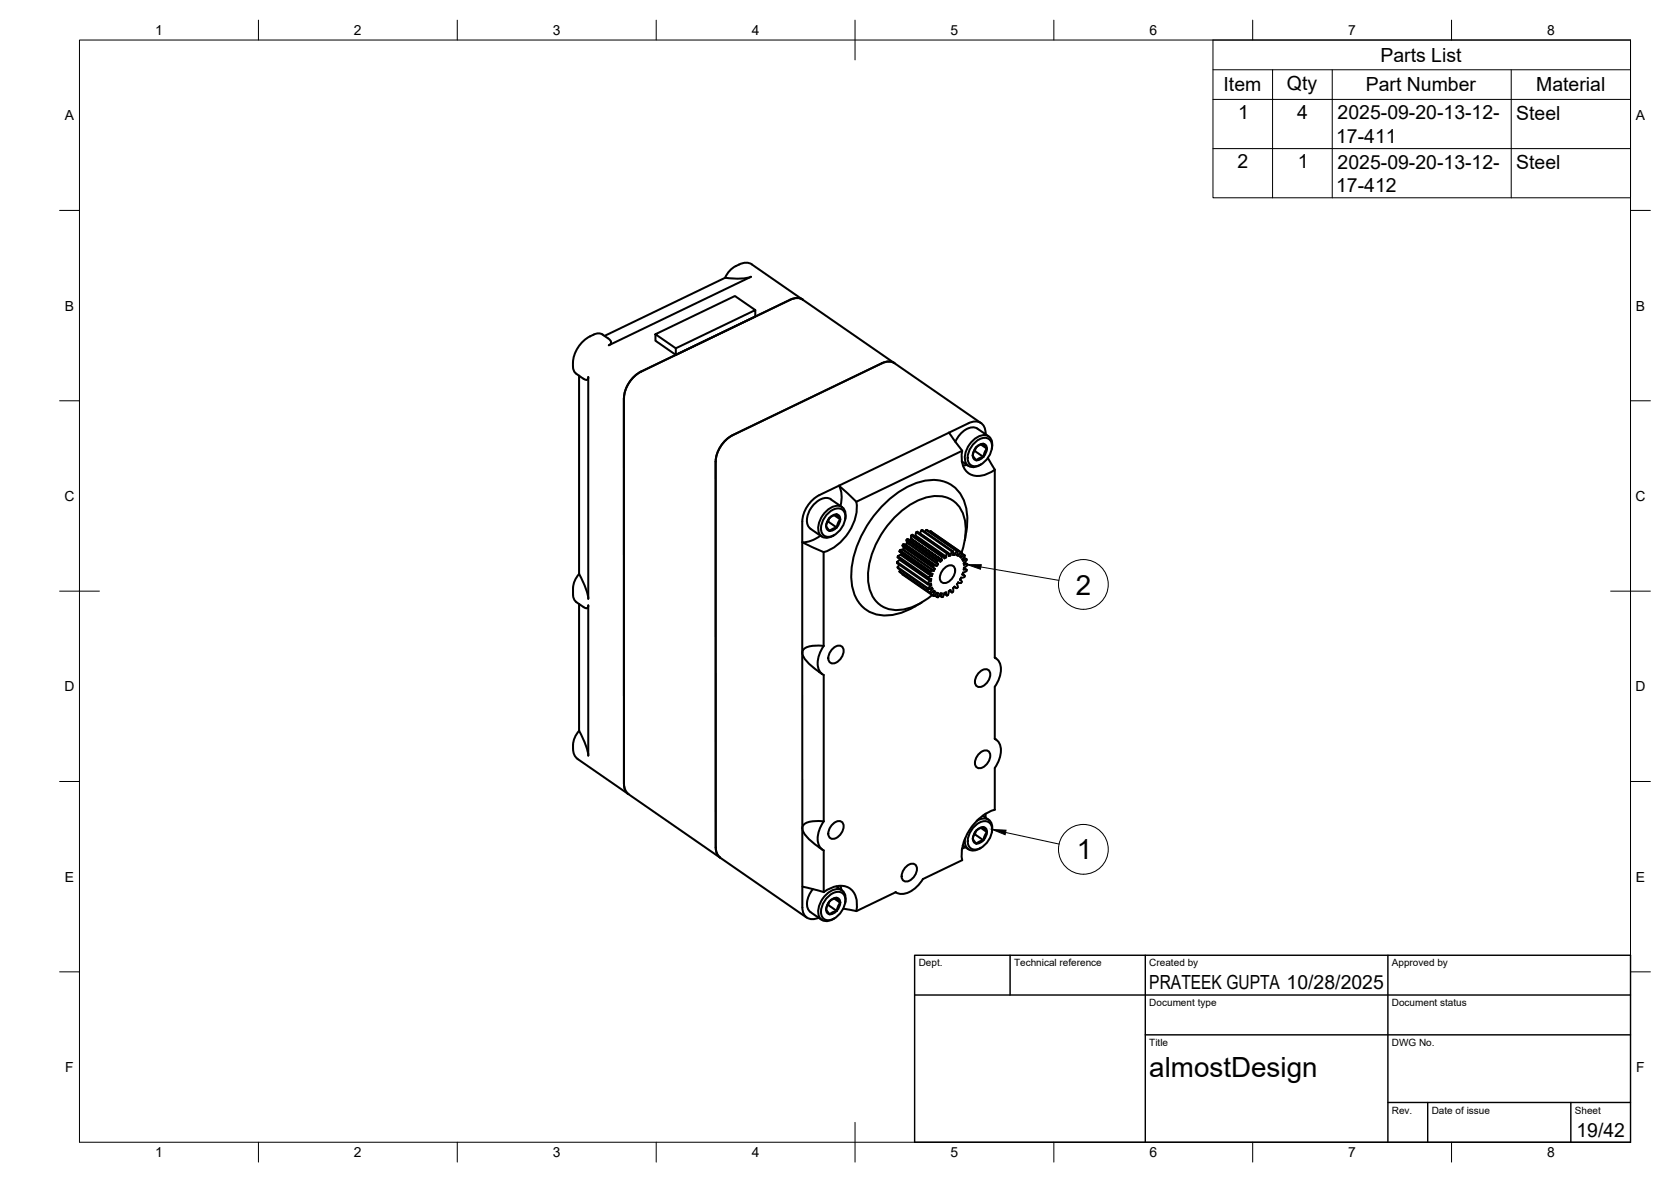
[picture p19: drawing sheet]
<svg xmlns="http://www.w3.org/2000/svg" width="420mm" height="297mm" viewBox="0 0 420 297" stroke-linecap="round" stroke-linejoin="round" font-family="sans-serif">
<defs><g id="words">
<g font-size="7">
<text x="270.5" y="149.4">2</text>
<text x="270.7" y="215.9">1</text>
<text x="289" y="270.6">almostDesign</text>
</g>
<g font-size="4.9">
<text x="347.1" y="15.5">Parts List</text>
<text x="307.7" y="23">Item</text>
<text x="323.6" y="22.5">Qty</text>
<text x="343.4" y="23">Part Number</text>
<text x="386.3" y="23">Material</text>
<text x="311.3" y="29.9">1</text>
<text x="326.2" y="29.9">4</text>
<text x="336" y="35.9">17-411</text>
<text x="336.3" y="30">2025-09-20-13-12-</text>
<text x="381.3" y="30">Steel</text>
<text x="311.2" y="42.3">2</text>
<text x="326.3" y="42.3">1</text>
<text x="336.3" y="42.4">2025-09-20-13-12-</text>
<text x="381.3" y="42.4">Steel</text>
<text x="336" y="48.2">17-412</text>
<text x="289" y="248.5">PRATEEK GUPTA 10/28/2025</text>
<text x="396.4" y="285.7">19/42</text>
</g>
<g font-size="3.5">
<text x="39" y="8.8">1</text>
<text x="89" y="8.8">2</text>
<text x="139" y="8.8">3</text>
<text x="189" y="8.8">4</text>
<text x="239" y="8.8">5</text>
<text x="289" y="8.8">6</text>
<text x="339" y="8.8">7</text>
<text x="389" y="8.8">8</text>
<text x="16.3" y="30.2">A</text>
<text x="411.3" y="30.2">A</text>
<text x="16.3" y="78">B</text>
<text x="411.3" y="78">B</text>
<text x="16.2" y="125.9">C</text>
<text x="411.2" y="125.9">C</text>
<text x="16.2" y="173.7">D</text>
<text x="411.2" y="173.7">D</text>
<text x="16.3" y="221.6">E</text>
<text x="411.3" y="221.6">E</text>
<text x="16.4" y="269.4">F</text>
<text x="411.4" y="269.4">F</text>
<text x="39" y="290.8">1</text>
<text x="89" y="290.8">2</text>
<text x="139" y="290.8">3</text>
<text x="189" y="290.8">4</text>
<text x="239" y="290.8">5</text>
<text x="289" y="290.8">6</text>
<text x="339" y="290.8">7</text>
<text x="389" y="290.8">8</text>
</g>
<g font-size="2.5">
<text x="231" y="242.9">Dept.</text>
<text x="255" y="242.9">Technical reference</text>
<text x="289" y="242.9">Created by</text>
<text x="350" y="242.9">Approved by</text>
<text x="289" y="252.8">Document type</text>
<text x="350" y="252.8">Document status</text>
<text x="289" y="262.9">Title</text>
<text x="350" y="262.9">DWG No.</text>
<text x="350" y="279.9">Rev.</text>
<text x="360" y="279.9">Date of issue</text>
<text x="396" y="279.9">Sheet</text>
</g>
</g></defs>
<!-- layer: Visible -->
<g fill="none" stroke="#000" stroke-width=".51">
<path d="M182.3 69.8l-30.3 14.6M185.8 66.5a6 6 0 0 0-3.5 3.3 13.9 13.9 0 0 0 6.5-.2M185.9 66.5l.6-.3a2.94 2.94 0 0 1 2.5 .2l12.8 8.9M188.8 69.6l-35.7 17.2 .5-.5a1.22 1.22 0 0 0-.8-1.3l-1.3-.9M189.9 77.9l-20 9.6-5.1-3.5v1.6l5.1 3.6 20-9.6v-1.7l-5.1-3.5-20 9.6M198.7 75.3l-37.5 18.1a8.1 8.1 0 0 0-4.3 6.6M201.8 75.3l44.9 31M201.9 75.3a3.1 3.1 0 0 0-3.2 0M145.6 94.4v49.9M151.5 84.1a2.87 2.87 0 0 0-3.1 .4 7.7 7.7 0 0 0-4 8.8l.5 .6 2.2 1.5h.6l.2-.7v55.8a17.5 17.5 0 0 0-2.3-6.3 6.2 6.2 0 0 0-1.5 5.3M169.9 87.5v1.7M224.9 91.3a3.1 3.1 0 0 0-3.2 0l-37.5 18a8.2 8.2 0 0 0-4.3 6.7l.1 97 .3 1.5 .8 1"/>
<path d="M156.9 100v97l.3 1.5 .8 1M238.6 108.7l3.3 4.6a5.1 5.1 0 0 0 2.5 6.1 6.5 6.5 0 0 0 5.7-1.4M241.9 116l1.6 1.1M241.9 113.3l-26.6 12.8M243.1 116.8l-1 .2M244.6 114.5l.9 1.2M244.6 114.5v.3a.99 .99 0 0 0 .9 .9M244.9 113.4h.2l2.1 1.4M245.2 111.2a2.82 2.82 0 0 1 3.6-.8 3.5 3.5 0 0 1-.3 4.5 4.2 4.2 0 0 1-4 2.2 2.51 2.51 0 0 1-1-3.4l.7-1.4zM245.3 112.6l-.2 .8M245.5 112.4l-.6 1.1-.3 1M245.5 112.4l-.8 1.2-.1 .9"/>
<path d="M246.7 111.7l1.4 1M246.7 116.7l-.3 .2M247.2 111.5l.9 1.2M247.2 111.5l-.9 .3-.8 .6M247.2 114.8l-1 .4-.7 .5M247.3 111.5a1.53 1.53 0 0 1 .5 2.5l-.9 1.1-.7 .5-.7 .1M247.3 111.5l-1.1 .3-.7 .6M247.8 109.1a2.75 2.75 0 0 0-1.2-2.8 2.75 2.75 0 0 0-3.1 .1l-37.5 18M248.1 112.7l-.5 1-.4 1.1M248.4 115.1l1.7 2.9M248.6 109.7l-2.8-2a3.8 3.8 0 0 0-4.7 1.8l-.9 1.5M249.4 112.8a2.39 2.39 0 0 0-2.2-3.5 6 6 0 0 0-4.5 6.5 2.25 2.25 0 0 0 3.7 1.1"/>
<path d="M250.1 118.1v47.2M203.8 132.9l2.8 1.9M206 124.4a8.2 8.2 0 0 0-4.3 6.7v97M207.1 138.8v23.5M207.7 132.2l.5 .7a.47 .47 0 0 0 .3 .5 .47 .47 0 0 0 .6-.3l1.3-.5M207.7 132.2a1.15 1.15 0 0 0 .7 1.1 1.15 1.15 0 0 0 1.3-.2l.7-.6M208 131.2l.3-.1 2.1 1.5M208.3 128.9a2.82 2.82 0 0 1 3.6-.8 3.5 3.5 0 0 1-.2 4.5 4.2 4.2 0 0 1-4.1 2.2 2.51 2.51 0 0 1-.9-3.4l.6-1.3zM208.4 130.4l-.1 .7M209.8 129.5l1.5 1M209.8 134.5l-.3 .1M211.3 130.5l-.6 1-.3 1.1"/>
<path d="M211.3 130.5l-.5-.6a.66 .66 0 0 0-.5-.6 .66 .66 0 0 0-.7 .2l-1.1 .8-.8 1.9M211.3 130.5l-.2 .8-.7 1.2M211.3 130.5a1.15 1.15 0 0 0-.7-1.2 1.15 1.15 0 0 0-1.3 .2l-1 1-.4 .8-.2 .9M211.7 127.4l-2.8-1.9a3.2 3.2 0 0 0-3.7 .7 5.7 5.7 0 0 0-2.1 5.7l.7 1M212.6 130.2l-.1 .4M212.6 130.2a2.29 2.29 0 0 0-.7-2.7 2.29 2.29 0 0 0-2.8 0 6.2 6.2 0 0 0-3.3 6.1 2.25 2.25 0 0 0 3.7 1M215.3 126.1a12.3 12.3 0 0 1-5.9 11.7l-2.3 1-5.4-2.5 1.9-.3 2.7-1.4M215.3 126.1l-4.3-4.1 .6 2v1.5l-.3 1.6M225.8 139.8l-.1 .3M226.2 138.6l7.9 5.5M226.2 138.6l7.6 5.3M226.3 138.2l-.1 .4"/>
<path d="M226.4 139.4l7.7 5.3M226.6 139.4l-.8 .4 7.6 5.3M226.6 139.4l7.7 5.3M226.7 139l-.1 .4M226.9 137.1l.3 .4 7.7 5.4M226.9 137.1l7.7 5.3M227 138.1l7.7 5.3M227.1 136.8l-.2 .3M227.1 136.8h.6l7.7 5.4M227.1 136.8l7.7 5.3 .7 .1 .4-.4M227.4 137.7l-.3 .4M227.9 135.7l.1 .5a.41 .41 0 0 1-.2 .7"/>
<path d="M227.9 135.7l7.7 5.3 .3 .8-7.8-5.4M228.2 135.5l8 5.5M228.2 135.5l8.2 5.7 .5-.4M228.2 135.5l-.3 .2M229.1 135.3l7.7 5.5-7.6-5.3M229.1 134.6l.1 .9M229.1 134.6l7.7 5.3v.8M229.1 135.5l-.3 .3M229.4 134.4l-.3 .2M229.4 134.4l7.7 5.3 .4 .6M229.4 134.4h.1M229.4 134.4l7.7 5.3"/>
<path d="M230.2 134.6l7.7 5.3M230.2 134.7l-.2 .1M230.4 133.8l-.2 .9M230.4 133.8l7.7 5.3-.2 1-7.7-5.4M230.7 133.6l-.3 .1M230.7 133.6l8.3 5.8M231.7 133.3l-.4 .8M231.7 133.3l7.7 5.3M231.7 133.3l.3-.1 7.6 5.3v1l.4-.1M232.9 133.2l-.3 .5M232.9 133.2l7.7 5.3M232.9 133.2l7.9 5.3"/>
<path d="M233.8 133.7l.2-.2 7.8 5.4-.4 1 .3 .2M234 133.5l.2 .1M237.1 139.7l-.3 .2M238.1 139.1l.3-.2 .2 .8 .4-.1M239.4 138.6l-.4 1-.5-.3M239.7 138.5l-.3 .1M239.7 139l.4 .2M240.6 139.5l.3 .1M240.6 138.5l-.6 1-.3-.3M240.6 138.5h.2M240.7 139.2l.3 .3M240.8 138.5l-.2 1"/>
<path d="M241.5 139.8l.3 .2M241.6 138.8l-.7 .9-.3-.2M241.7 138.8l.2 .1M241.8 138.9a13.7 13.7 0 0 0 0-10.6 7.4 7.4 0 0 0-9.6-3.1 22.7 22.7 0 0 0-13.9 20.2 7.4 7.4 0 0 0 6.2 7.9 13.7 13.7 0 0 0 9.9-3.8M241.8 139l.7 .5-.9 .7M242.5 139.5l.1 .2M242.6 139.7l-.6 .9M242.9 133.8l-.3 2M242.9 133.8a12.6 12.6 0 0 0-2.3-10.7 9 9 0 0 0-9.7-1.9 26.9 26.9 0 0 0-15.8 17.1 15 15 0 0 0 .8 13 8.8 8.8 0 0 0 10.3 2.8l3.9-1.7M144.1 149.4l.3 1.3 .5 .6M144.9 151.3l2.2 1.5h.6l.2-.7v37.8a17.5 17.5 0 0 0-2.3-6.3 5.6 5.6 0 0 0-.7 6.8l.3 .3M145.6 151.8v31.9"/>
<path d="M225.6 141.2l7.7 5.4 .8-.6M225.6 141.2v.3l7.7 5.3M225.7 142.5l.1 .3M225.7 140.1l7.7 5.3M225.8 142.8l7.6 5.3M226.2 143.6l7.8 5.5M226.2 143.6l7.6 5.3M226.2 142l-.5 .5 7.7 5.4M226.2 140.7l7.7 5.3M226.4 143.2l-.2 .4M226.4 140.6h.1M226.4 140.6l-.8 .6"/>
<path d="M226.4 140.6l7.7 5.4M226.9 144.3l7.7 5.4M231.8 151.4l-1.7 1M233.3 146.8l.8-.2 .1 .5M233.3 146.5v.3M233.4 145.4l.7 .1v.4M233.4 147.9l.1 .2M233.4 146.8l.6 .4M233.5 145.1l-.1 .3M233.7 146.8l.4 .3M233.8 143.9l.7 .3-.2 .5M233.9 148.9l.1 .2"/>
<path d="M234 147.9l.3 .3M234 143.6l-.1 .3M234.1 147.1l-.7 .8M234.2 147.8l.3 .2M234.3 144.7l-.9 .4M234.5 148l-.7 .9M234.5 148l-.2-.3-.9 .4M234.6 142.4l.5 .5-.3 .5M234.6 148.7l.3 .2M234.8 143.5l-7.7-5.4-.8 .2 7.7 5.3M234.8 143.5l-.8 .1M234.8 142.1l-.2 .3"/>
<path d="M234.8 148.4l.3 .3M235.1 148.7l-.3-.3-.8 .7M235.1 148.7l-.5 1M235.5 149.1l.3 .2M235.5 149l-.7 .8-.2-.1M235.5 148.9l.4 .2M235.9 140.8l-.3 .2M235.9 149.1l-.3 1-.6-.5M236.4 149.1l-.5 1h-.3M236.8 149.3l-.3-.2h.4l-.1 1-.6-.5M237.1 150l-.3 .1M237.3 143a1.61 1.61 0 0 1 2.8-.1 3.2 3.2 0 0 1-2.8 3.6 1.58 1.58 0 0 1-.7-2.4z"/>
<path d="M237.7 148.9l.2 .2M237.9 148.9l.2 .8-.7-.5M237.9 140l-.4 .3M237.9 148.8l-.4 .2-.4 1M238.7 148.4l.7 .5M238.9 148.3l.1 .1M239.4 148.9l-.4-.6-.5 .3-.1 .9-.3 .2M239.7 148.7l-.3 .2M240 147.4l.6 .4 .3-.2M240 147.4l-.4 .4v.9M240.1 147.6l-.1-.1 .2 .2M240.6 146.8l.2 .8"/>
<path d="M240.9 146.4l.7 .1M240.9 146.4h.1M240.9 146.3l-.3 .5M241.4 145.7l.4 .5M241.4 145.6l.1 .1M241.7 145.1l-.3 .5M241.9 146.2l-.2 .3M242 144.4l.6 .3M242 140.6l.3 .2M242 144.3l.1 .1M242 144.3l.4 .2M242.3 143.2h.8"/>
<path d="M242.3 143l.2 .1M242.3 141.5l.1 .5M242.3 141.7l.2 .2M242.4 142.7l.7 .5M242.4 140.1l.6 .4M242.5 145l-.9 .1M242.6 141.3l.6 .5M242.6 144.7l-.1 .3M243 140.5l-.9 .5-.1-.4M243 140.5l-.1 .4-.6 .6M243.1 143.2l-.2 .4-.7 .3-.2 .5M243.2 141.8l-.8 .2"/>
<path d="M243.2 141.8v.3l-.8 .5-.1 .5M205.9 168.8l.9 .6M207.1 162.3l-1.2-.1a5.8 5.8 0 0 0-3.8 .9 2.29 2.29 0 0 0 .7 3.1l3.1 2.6M207.1 162.3a6.5 6.5 0 0 0-1.1 6.2l1.1 1.1v36.8a6.5 6.5 0 0 0-1.1 6.2l1.1 1.1v10.5M209.2 163.2a1.61 1.61 0 0 1 2.9-.2 3.2 3.2 0 0 1-2.9 3.7 1.58 1.58 0 0 1-.7-2.5zM246.1 169.1a1.61 1.61 0 0 1 2.8-.1 3.2 3.2 0 0 1-2.8 3.6 1.58 1.58 0 0 1-.7-2.4zM250.1 165.2l.4 .3M250.1 165.3a4.1 4.1 0 0 1 1.1 5.4l-1.1 1.9v13.1M145.2 190.7l57.6 39.9M246.1 189.5a1.61 1.61 0 0 1 2.8-.1 3.2 3.2 0 0 1-2.8 3.7 1.58 1.58 0 0 1-.7-2.5zM250.1 185.7l.4 .2M250.1 185.7a4.1 4.1 0 0 1 1.1 5.4l-1.1 1.9v10.5a12.6 12.6 0 0 0-8.3 11.9l.1 .8-9.8 4.7a6.8 6.8 0 0 1-5.9 3.7l-1-.4-9.9 4.8-3.3-.7"/>
<path d="M207.1 206.4l-1.2-.1a5.8 5.8 0 0 0-3.8 .9 2.29 2.29 0 0 0 .7 3.1l1.3 1.2 2.7 2M209.2 207.3a1.61 1.61 0 0 1 2.9-.2 3.2 3.2 0 0 1-2.9 3.7 1.58 1.58 0 0 1-.7-2.5zM227.7 218a1.61 1.61 0 0 1 2.8-.2 3.2 3.2 0 0 1-2.8 3.7 1.58 1.58 0 0 1-.7-2.5zM242.1 212.4l1.4 1M242.6 210.7a2.32 2.32 0 0 0 .9 2.7 2.32 2.32 0 0 0 2.9-.2l.3-.2M242.7 212.9l-.8 .4M244.6 210.8l.9 1.2M244.6 210.8a3 3 0 0 1 2.7-2.9 1.53 1.53 0 0 1 .5 2.4l-.9 1.2-.7 .4-.7 .1M244.6 210.8l.1 .4a.99 .99 0 0 0 .8 .8M244.9 209.7h.3l2 1.4M245.2 207.5a2.82 2.82 0 0 1 3.6-.8 3.5 3.5 0 0 1-.2 4.5 4.2 4.2 0 0 1-4.1 2.2 2.51 2.51 0 0 1-.9-3.4l.6-1.3zM245.3 208.9l-.1 .8"/>
<path d="M245.6 206.3a2.34 2.34 0 0 1 3.8 .8v2M246.7 208.1l1.4 1M247.1 205l1.5 1M247.2 211.1l-1.7 .9M247.8 204.5v1M248.1 209.1l-.6 1.2-.3 .8M248.1 209.1l-.5-.6a.66 .66 0 0 0-.4-.6 .66 .66 0 0 0-.7 .2l-1.1 .7-.5 .9-.3 1.1M201.8 228a2.67 2.67 0 0 0 1.2 2.7 2.67 2.67 0 0 0 2.9-.1M201.8 222.8l5.3 1.4a6.1 6.1 0 0 1 6.4-1.1 5.3 5.3 0 0 1 1.8 5.8M203.8 229.2l2.8 2M204.4 223.4a4.7 4.7 0 0 0-.9 5.5l.3 .3M208 227.5l.3-.1 2.1 1.5"/>
<path d="M208.3 225.3a2.82 2.82 0 0 1 3.6-.8 3.5 3.5 0 0 1-.2 4.5 4.2 4.2 0 0 1-4.1 2.2 2.51 2.51 0 0 1-.9-3.4l.6-1.4zM208.4 226.7l-.1 .7M208.6 226.5a1.44 1.44 0 0 1 1.3-.9 1.44 1.44 0 0 1 1.3 .8l-.1 1.3-.7 1.2M208.6 226.5a2.2 2.2 0 0 0-.3 3.2l.3 .1M208.6 226.5l.8-.5a.78 .78 0 0 1 1.1-.2l.8 1.1M208.6 226.5l-.6 1.2a1.55 1.55 0 0 0 .6 2.1M209.8 225.8l1.5 1.1M210.3 222.7l1.4 1.1M210.4 228.9l-1 .3-.8 .6M210.4 228.9l-.7 .6-1.1 .3M211.3 226.9l-.5 .8-.4 1.2M211.3 222.6l.3 1"/>
<path d="M212.6 226.6l-.1 .3M212.6 226.6a2.29 2.29 0 0 0-.7-2.7 2.29 2.29 0 0 0-2.8-.1 6.2 6.2 0 0 0-3.3 6.1 2.25 2.25 0 0 0 3.7 1l.3-.1"/>
</g>
<!-- layer: BORDER -->
<g fill="none" stroke="#000" stroke-width=".25">
<path d="M20 10.1h390v276.9h-390zM65 5.1v5M115 5.1v5M165 5.1v5M215 5.1v10M265 5.1v5M315 5.1v5M365 5.1v5M15 52.9h5M410 52.9h5M15 100.7h5M410 100.7h5"/>
<path d="M15 148.6h10M405 148.6h10M15 196.4h5M410 196.4h5M15 244.2h5M410 244.2h5M65 287v5M115 287v5M165 287v5M215 282.1v9.9M265 287v5M315 287v5"/>
<path d="M365 287v5"/>
</g>
<!-- layer: TITLEBLOCK -->
<path d="M230 240.1h180v46.9h-180zM230 250h180M254 240.1v9.9M288 240.1v46.9M349 240.1v46.9M288 260.1h122M349 277.1h61M359 277.1v9.9M395 277.1v9.9" fill="none" stroke="#000" stroke-width=".36"/>
<!-- layer: Parts Lists -->
<path d="M305 10.1h105v39.6h-105zM305 17.5h105M320 17.5v32.2M335 17.5v32.2M380 17.5v32.2M305 25h105M305 37.3h105" fill="none" stroke="#000" stroke-width=".25"/>
<!-- layer: Balloons -->
<g fill="none" stroke="#000" stroke-width=".25">
<circle cx="272.4" cy="146.9" r="6.3"/>
<circle cx="272.4" cy="213.4" r="6.3"/>
</g>
<!-- layer: 0 -->
<path d="M243.2 141.9h3.5l-.2 1.2zM249.4 208.4l3.6 .2-.3 1.2z" fill="#000" stroke="#000" stroke-width=".25"/>
<path d="M246.6 142.5l19.6 3.3M252.8 209.2l13.5 2.9" fill="none" stroke="#000" stroke-width=".25"/>
<use href="#words"/>
</svg>
